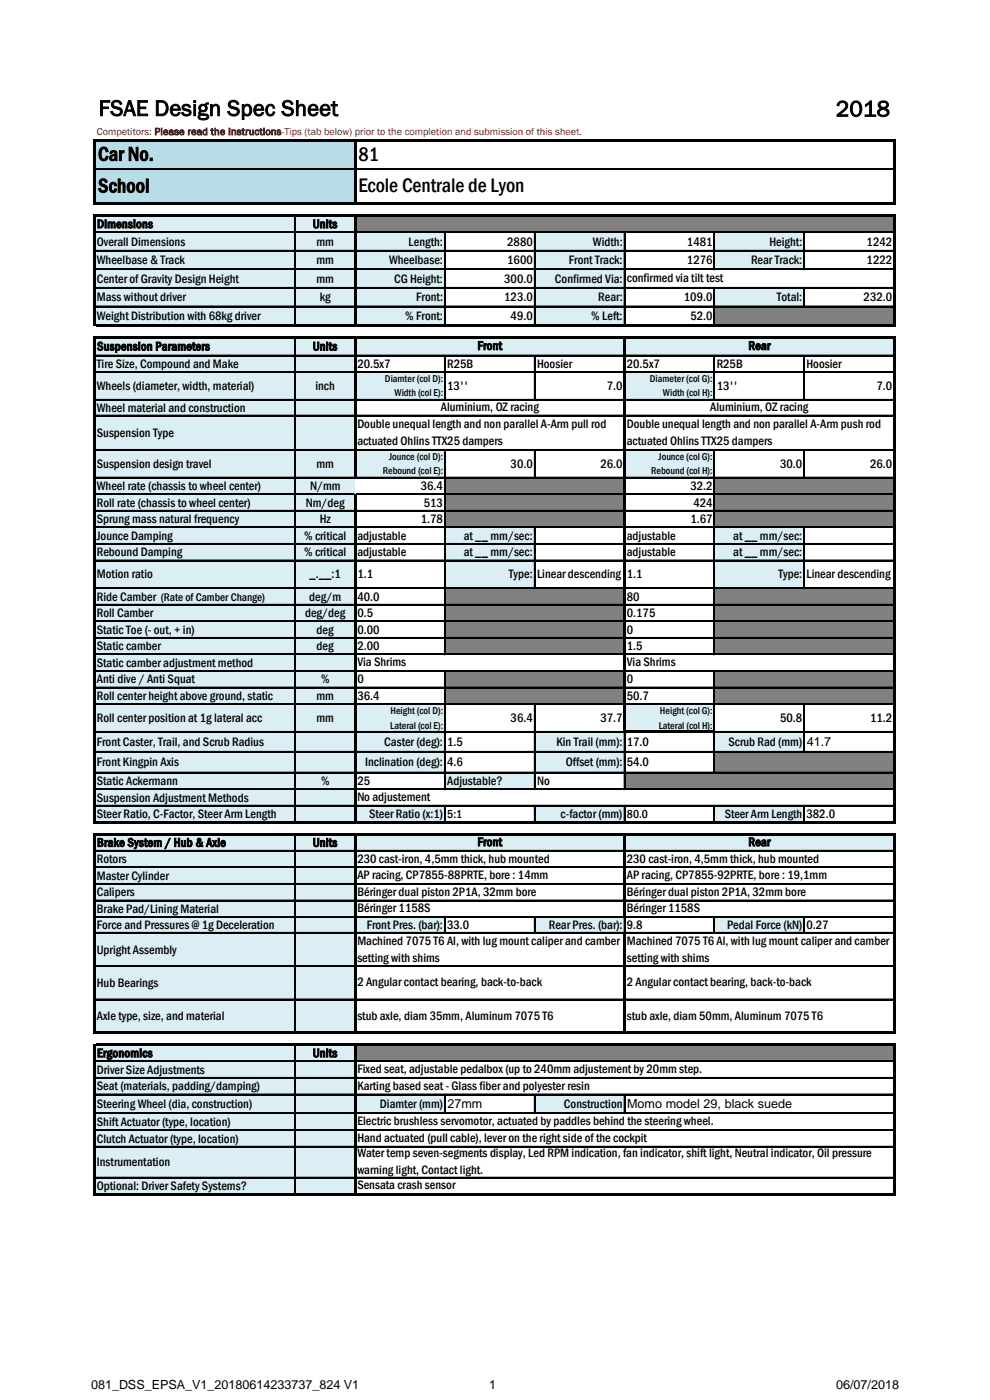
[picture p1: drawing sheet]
<svg xmlns="http://www.w3.org/2000/svg" width="276mm" height="391mm" viewBox="0 0 276 391" stroke-linecap="round" stroke-linejoin="round" font-family="sans-serif">
<defs><g id="words">
<g font-size="6.3">
<text x="27.5" y="32.3">FSAE Design Spec Sheet</text>
<text x="233.3" y="32.5">2018</text>
</g>
<g font-size="5.6">
<text x="27.4" y="44.8">Car No.</text>
<text x="100" y="44.8">81</text>
<text x="27.4" y="53.7">School</text>
<text x="100" y="53.7">Ecole Centrale de Lyon</text>
</g>
<g font-size="3.5">
<text x="27.1" y="63.7">Dimensions</text>
<text x="87.3" y="63.7">Units</text>
<text x="27" y="68.6">Overall Dimensions</text>
<text x="88.3" y="68.6">mm</text>
<text x="114" y="68.6">Length:</text>
<text x="141.6" y="68.6">2880</text>
<text x="165.5" y="68.6">Width:</text>
<text x="191.7" y="68.6">1481</text>
<text x="214.7" y="68.6">Height:</text>
<text x="241.9" y="68.6">1242</text>
<text x="27" y="73.8">Wheelbase &amp; Track</text>
<text x="88.3" y="73.8">mm</text>
<text x="108.6" y="73.8">Wheelbase:</text>
<text x="141.6" y="73.8">1600</text>
<text x="158.8" y="73.8">Front Track:</text>
<text x="191.7" y="73.8">1276</text>
<text x="209.6" y="73.8">Rear Track:</text>
<text x="241.9" y="73.8">1222</text>
<text x="27" y="78.9">Center of Gravity Design Height</text>
<text x="88.3" y="78.9">mm</text>
<text x="110" y="78.9">CG Height:</text>
<text x="140.7" y="78.9">300.0</text>
<text x="154.9" y="78.9">Confirmed Via:</text>
<text x="174.9" y="78.8">confirmed via tilt test</text>
<text x="27" y="84.1">Mass without driver</text>
<text x="27" y="89.3">Weight Distribution with 68kg driver</text>
<text x="89.2" y="84.1">kg</text>
<text x="113.1" y="89.3">% Front:</text>
<text x="116.2" y="84.1">Front:</text>
<text x="140.7" y="84.1">123.0</text>
<text x="142.5" y="89.3">49.0</text>
<text x="165" y="89.3">% Left:</text>
<text x="167" y="84.1">Rear:</text>
<text x="190.9" y="84.1">109.0</text>
<text x="192.7" y="89.3">52.0</text>
<text x="216.8" y="84.1">Total:</text>
<text x="241" y="84.1">232.0</text>
<text x="27.1" y="97.8">Suspension Parameters</text>
<text x="87.3" y="97.8">Units</text>
<text x="133.3" y="97.7">Front</text>
<text x="208.9" y="97.7">Rear</text>
<text x="27" y="102.7">Tire Size, Compound and Make</text>
<text x="99.7" y="102.7">20.5x7</text>
<text x="124.8" y="102.7">R25B</text>
<text x="149.9" y="102.7">Hoosier</text>
<text x="174.9" y="102.7">20.5x7</text>
<text x="200" y="102.7">R25B</text>
<text x="225.1" y="102.7">Hoosier</text>
<text x="27" y="108.9">Wheels (diameter, width, material)</text>
<text x="88" y="108.9">inch</text>
<text x="124.8" y="108.9">13''</text>
<text x="169.4" y="108.9">7.0</text>
<text x="200" y="108.9">13''</text>
<text x="244.6" y="108.9">7.0</text>
<text x="27" y="115">Wheel material and construction</text>
<text x="99.7" y="119.4">Double unequal length and non parallel A-Arm pull rod</text>
<text x="123" y="114.8">Aluminium, OZ racing</text>
<text x="174.9" y="119.4">Double unequal length and non parallel A-Arm push rod</text>
<text x="198.2" y="114.8">Aluminium, OZ racing</text>
<text x="27" y="121.9">Suspension Type</text>
<text x="99.7" y="124.2">actuated Ohlins TTX25 dampers</text>
<text x="174.9" y="124.2">actuated Ohlins TTX25 dampers</text>
<text x="27" y="130.6">Suspension design travel</text>
<text x="88.3" y="130.6">mm</text>
<text x="142.5" y="130.6">30.0</text>
<text x="167.6" y="130.6">26.0</text>
<text x="217.7" y="130.6">30.0</text>
<text x="242.8" y="130.6">26.0</text>
<text x="27" y="136.8">Wheel rate (chassis to wheel center)</text>
<text x="86.5" y="136.8">N/mm</text>
<text x="117.4" y="136.8">36.4</text>
<text x="192.7" y="136.8">32.2</text>
<text x="27" y="141.5">Roll rate (chassis to wheel center)</text>
<text x="85.4" y="141.5">Nm/deg</text>
<text x="118.3" y="141.5">513</text>
<text x="193.5" y="141.5">424</text>
<text x="27" y="146.1">Sprung mass natural frequency</text>
<text x="89.2" y="146.1">Hz</text>
<text x="117.4" y="146.1">1.78</text>
<text x="192.7" y="146.1">1.67</text>
<text x="27" y="150.7">Jounce Damping</text>
<text x="27" y="155.3">Rebound Damping</text>
<text x="84.9" y="150.7">% critical</text>
<text x="84.9" y="155.3">% critical</text>
<text x="99.7" y="150.7">adjustable</text>
<text x="99.7" y="155.3">adjustable</text>
<text x="129.4" y="150.7">at __ mm/sec:</text>
<text x="129.4" y="155.3">at __ mm/sec:</text>
<text x="174.9" y="150.7">adjustable</text>
<text x="174.9" y="155.3">adjustable</text>
<text x="204.6" y="150.7">at __ mm/sec:</text>
<text x="204.6" y="155.3">at __ mm/sec:</text>
<text x="27" y="161.5">Motion ratio</text>
<text x="86.4" y="161.5">_.__:1</text>
<text x="99.7" y="161.5">1.1</text>
<text x="142" y="161.5">Type:</text>
<text x="149.9" y="161.5">Linear descending</text>
<text x="174.9" y="161.5">1.1</text>
<text x="217.2" y="161.5">Type:</text>
<text x="225.1" y="161.5">Linear descending</text>
<text x="27" y="167.7">Ride Camber (Rate of Camber Change)</text>
<text x="86.3" y="167.7">deg/m</text>
<text x="99.7" y="167.7">40.0</text>
<text x="174.9" y="167.7">80</text>
<text x="27" y="172.3">Roll Camber</text>
<text x="85.1" y="172.3">deg/deg</text>
<text x="99.7" y="172.3">0.5</text>
<text x="174.9" y="172.3">0.175</text>
<text x="27" y="176.9">Static Toe (- out, + in)</text>
<text x="88.4" y="176.9">deg</text>
<text x="99.7" y="176.9">0.00</text>
<text x="174.9" y="176.9">0</text>
<text x="27" y="181.6">Static camber</text>
<text x="88.4" y="181.6">deg</text>
<text x="99.7" y="181.6">2.00</text>
<text x="174.9" y="181.6">1.5</text>
<text x="27" y="186.2">Static camber adjustment method</text>
<text x="27" y="190.8">Anti dive / Anti Squat</text>
<text x="89.6" y="190.8">%</text>
<text x="99.7" y="190.8">0</text>
<text x="99.7" y="186">Via Shrims</text>
<text x="174.9" y="190.8">0</text>
<text x="174.9" y="186">Via Shrims</text>
<text x="27" y="195.4">Roll center height above ground, static</text>
<text x="88.3" y="195.4">mm</text>
<text x="99.7" y="195.4">36.4</text>
<text x="174.9" y="195.4">50.7</text>
<text x="27" y="201.6">Roll center position at 1g lateral acc</text>
<text x="88.3" y="201.6">mm</text>
<text x="142.5" y="201.6">36.4</text>
<text x="167.6" y="201.6">37.7</text>
<text x="217.7" y="201.6">50.8</text>
<text x="242.8" y="201.6">11.2</text>
<text x="27" y="208.2">Front Caster, Trail, and Scrub Radius</text>
<text x="107.3" y="208.2">Caster (deg):</text>
<text x="124.8" y="208.2">1.5</text>
<text x="155.3" y="208.2">Kin Trail (mm):</text>
<text x="174.9" y="208.2">17.0</text>
<text x="203.3" y="208.2">Scrub Rad (mm)</text>
<text x="225.1" y="208.4">41.7</text>
<text x="27" y="213.9">Front Kingpin Axis</text>
<text x="101.9" y="213.9">Inclination (deg):</text>
<text x="124.8" y="213.9">4.6</text>
<text x="157.9" y="213.9">Offset (mm):</text>
<text x="174.9" y="213.9">54.0</text>
<text x="27" y="219.2">Static Ackermann</text>
<text x="89.6" y="219.2">%</text>
<text x="99.7" y="219.2">25</text>
<text x="124.8" y="219.2">Adjustable?</text>
<text x="149.9" y="219.2">No</text>
<text x="27" y="223.8">Suspension Adjustment Methods</text>
<text x="99.7" y="223.6">No adjustement</text>
<text x="27" y="228.4">Steer Ratio, C-Factor, Steer Arm Length</text>
<text x="103" y="228.4">Steer Ratio (x:1)</text>
<text x="156.4" y="228.4">c-factor (mm)</text>
<text x="202.2" y="228.4">Steer Arm Length</text>
<text x="225.1" y="228.4">382.0</text>
<text x="27.1" y="236.4">Brake System / Hub &amp; Axle</text>
<text x="87.3" y="236.4">Units</text>
<text x="133.3" y="236.2">Front</text>
<text x="208.9" y="236.2">Rear</text>
<text x="27" y="241">Rotors</text>
<text x="27" y="245.6">Master Cylinder</text>
<text x="99.7" y="245.5">AP racing, CP7855-88PRTE, bore : 14mm</text>
<text x="99.7" y="240.8">230 cast-iron, 4,5mm thick, hub mounted</text>
<text x="174.9" y="240.8">230 cast-iron, 4,5mm thick, hub mounted</text>
<text x="174.9" y="245.5">AP racing, CP7855-92PRTE, bore : 19,1mm</text>
<text x="27" y="250.3">Calipers</text>
<text x="99.7" y="250.1">Béringer dual piston 2P1A, 32mm bore</text>
<text x="174.9" y="250.1">Béringer dual piston 2P1A, 32mm bore</text>
<text x="27" y="254.9">Brake Pad/Lining Material</text>
<text x="99.7" y="254.7">Béringer 1158S</text>
<text x="174.9" y="254.7">Béringer 1158S</text>
<text x="27" y="259.4">Force and Pressures @ 1g Deceleration</text>
<text x="99.7" y="263.7">Machined 7075 T6 Al, with lug mount caliper and camber</text>
<text x="102.3" y="259.4">Front Pres. (bar):</text>
<text x="124.8" y="259.4">33.0</text>
<text x="153.2" y="259.4">Rear Pres. (bar):</text>
<text x="174.9" y="259.4">9.8</text>
<text x="174.9" y="263.7">Machined 7075 T6 Al, with lug mount caliper and camber</text>
<text x="202.9" y="259.4">Pedal Force (kN)</text>
<text x="225.1" y="259.4">0.27</text>
<text x="27" y="266.2">Upright Assembly</text>
<text x="99.7" y="268.5">setting with shims</text>
<text x="174.9" y="268.5">setting with shims</text>
<text x="27" y="275.5">Hub Bearings</text>
<text x="99.7" y="275.4">2 Angular contact bearing, back-to-back</text>
<text x="174.9" y="275.4">2 Angular contact bearing, back-to-back</text>
<text x="27" y="284.8">Axle type, size, and material</text>
<text x="99.7" y="284.7">stub axle, diam 35mm, Aluminum 7075 T6</text>
<text x="174.9" y="284.7">stub axle, diam 50mm, Aluminum 7075 T6</text>
<text x="27" y="299.8">Driver Size Adjustments</text>
<text x="27.1" y="295.1">Ergonomics</text>
<text x="87.3" y="295.1">Units</text>
<text x="99.7" y="299.6">Fixed seat, adjustable pedalbox (up to 240mm adjustement by 20mm step.</text>
<text x="27" y="304.4">Seat (materials, padding/damping)</text>
<text x="99.7" y="304.2">Karting based seat - Glass fiber and polyester resin</text>
<text x="27" y="309.3">Steering Wheel (dia, construction)</text>
<text x="106" y="309.3">Diamter (mm)</text>
<text x="124.9" y="309.4">27mm</text>
<text x="157.4" y="309.3">Construction</text>
<text x="175" y="309.2">Momo model 29, black suede</text>
<text x="27" y="314.3">Shift Actuator (type, location)</text>
<text x="99.7" y="314.2">Electric brushless servomotor, actuated by paddles behind the steering wheel.</text>
<text x="27" y="319">Clutch Actuator (type, location)</text>
<text x="99.7" y="318.8">Hand actuated (pull cable), lever on the right side of the cockpit</text>
<text x="99.7" y="323.1">Water temp seven-segments display, Led RPM indication, fan indicator, shift light, Neutral indicator, Oil pressure</text>
<text x="27" y="325.6">Instrumentation</text>
<text x="99.7" y="327.9">warning light, Contact light.</text>
<text x="27" y="332.3">Optional: Driver Safety Systems?</text>
<text x="99.7" y="332.1">Sensata crash sensor</text>
<text x="25.4" y="387.8">081_DSS_EPSA_V1_20180614233737_824 V1</text>
<text x="136.5" y="387.8">1</text>
<text x="233.3" y="387.8">06/07/2018</text>
</g>
<g font-size="3.3">
<text x="124.8" y="228.4">5:1</text>
<text x="174.9" y="228.4">80.0</text>
</g>
<text font-size="2.8" fill="#800000" x="27" y="37.7">Competitors: Please read the Instructions-Tips (tab below) prior to the completion and submission of this sheet.</text>
<g font-size="2.8">
<text x="107.4" y="106.7">Diamter (col D):</text>
<text x="181.3" y="106.7">Diameter (col G):</text>
<text x="110.1" y="110.7">Width (col E):</text>
<text x="185" y="110.7">Width (col H):</text>
<text x="108.6" y="128.5">Jounce (col D):</text>
<text x="183.8" y="128.5">Jounce (col G):</text>
<text x="106.8" y="132.4">Rebound (col E):</text>
<text x="181.7" y="132.4">Rebound (col H):</text>
<text x="108.9" y="203.4">Lateral (col E):</text>
<text x="109" y="199.4">Height (col D):</text>
<text x="183.8" y="203.4">Lateral (col H):</text>
<text x="184.2" y="199.4">Height (col G):</text>
</g>
</g></defs>
<path d="M26.5 39.2h72.7v17.7h-72.7z" fill-rule="evenodd" fill="#b7dee8"/>
<path d="M26.5 60.2h72.7v4.7h-72.7z" fill-rule="evenodd" fill="#daeef3"/>
<path d="M99.1 60.2h150.5v4.7h-150.5z" fill-rule="evenodd" fill="#808080"/>
<g fill="#daeef3">
<path d="M26.5 64.8h97.7v10.5h-97.7z" fill-rule="evenodd"/>
<path d="M149.3 64.8h25.1v10.5h-25.1z" fill-rule="evenodd"/>
<path d="M199.4 64.8h25.1v10.5h-25.1z" fill-rule="evenodd"/>
<path d="M26.5 75.2h97.7v10.4h-97.7z" fill-rule="evenodd"/>
<path d="M149.3 75.2h25.1v10.4h-25.1z" fill-rule="evenodd"/>
<path d="M199.4 80.4h25.1v5.2h-25.1z" fill-rule="evenodd"/>
<path d="M26.5 85.6h97.7v5.2h-97.7z" fill-rule="evenodd"/>
<path d="M149.3 85.6h25.1v5.2h-25.1z" fill-rule="evenodd"/>
</g>
<path d="M199.4 85.6h50.2v5.2h-50.2z" fill-rule="evenodd" fill="#808080"/>
<g fill="#daeef3">
<path d="M26.5 94.1h223.1v5.2h-223.1z" fill-rule="evenodd"/>
<path d="M26.5 99.3h72.7v4.7h-72.7z" fill-rule="evenodd"/>
<path d="M26.5 103.9h97.7v7.8h-97.7z" fill-rule="evenodd"/>
<path d="M174.3 103.9h25.2v7.8h-25.2z" fill-rule="evenodd"/>
<path d="M26.5 111.6h72.7v14.1h-72.7z" fill-rule="evenodd"/>
<path d="M26.5 125.6h97.7v7.8h-97.7z" fill-rule="evenodd"/>
<path d="M174.3 125.6h25.2v7.8h-25.2z" fill-rule="evenodd"/>
<path d="M26.5 133.4h72.7v13.9h-72.7z" fill-rule="evenodd"/>
</g>
<g fill="#808080">
<path d="M124.2 133.4h50.2v13.9h-50.2z" fill-rule="evenodd"/>
<path d="M199.4 133.4h50.2v13.9h-50.2z" fill-rule="evenodd"/>
</g>
<g fill="#daeef3">
<path d="M26.5 147.2h72.7v17.1h-72.7z" fill-rule="evenodd"/>
<path d="M124.2 147.2h25.1v17.1h-25.1z" fill-rule="evenodd"/>
<path d="M199.4 147.2h25.1v17.1h-25.1z" fill-rule="evenodd"/>
<path d="M26.5 164.2h72.7v18.6h-72.7z" fill-rule="evenodd"/>
</g>
<g fill="#808080">
<path d="M124.2 164.2h50.2v18.6h-50.2z" fill-rule="evenodd"/>
<path d="M199.4 164.2h50.2v18.6h-50.2z" fill-rule="evenodd"/>
</g>
<path d="M26.5 182.7h72.7v14h-72.7z" fill-rule="evenodd" fill="#daeef3"/>
<g fill="#808080">
<path d="M124.2 187.3h50.2v9.4h-50.2z" fill-rule="evenodd"/>
<path d="M199.4 187.3h50.2v9.4h-50.2z" fill-rule="evenodd"/>
</g>
<g fill="#daeef3">
<path d="M26.5 196.6h97.7v7.8h-97.7z" fill-rule="evenodd"/>
<path d="M174.3 196.6h25.2v7.8h-25.2z" fill-rule="evenodd"/>
<path d="M26.5 204.3h97.7v5.7h-97.7z" fill-rule="evenodd"/>
<path d="M149.3 204.3h25.1v5.7h-25.1z" fill-rule="evenodd"/>
<path d="M199.4 204.3h25.1v5.7h-25.1z" fill-rule="evenodd"/>
<path d="M26.5 209.9h97.7v5.9h-97.7z" fill-rule="evenodd"/>
<path d="M149.3 209.9h25.1v5.9h-25.1z" fill-rule="evenodd"/>
</g>
<path d="M199.4 209.9h50.2v5.9h-50.2z" fill-rule="evenodd" fill="#808080"/>
<g fill="#daeef3">
<path d="M26.5 215.7h72.7v4.7h-72.7z" fill-rule="evenodd"/>
<path d="M124.2 215.7h25.1v4.7h-25.1z" fill-rule="evenodd"/>
</g>
<path d="M174.3 215.7h75.3v4.7h-75.3z" fill-rule="evenodd" fill="#808080"/>
<g fill="#daeef3">
<path d="M26.5 220.3h72.7v4.7h-72.7z" fill-rule="evenodd"/>
<path d="M26.5 225h97.7v4.6h-97.7z" fill-rule="evenodd"/>
<path d="M149.3 225h25.1v4.6h-25.1z" fill-rule="evenodd"/>
<path d="M199.4 225h25.1v4.6h-25.1z" fill-rule="evenodd"/>
<path d="M26.5 232.9h223.1v4.7h-223.1z" fill-rule="evenodd"/>
<path d="M26.5 237.5h72.7v18.6h-72.7z" fill-rule="evenodd"/>
<path d="M26.5 256h97.7v4.5h-97.7z" fill-rule="evenodd"/>
<path d="M149.3 256h25.1v4.5h-25.1z" fill-rule="evenodd"/>
<path d="M199.4 256h25.1v4.5h-25.1z" fill-rule="evenodd"/>
<path d="M26.5 260.4h72.7v9.4h-72.7z" fill-rule="evenodd"/>
</g>
<path d="M99.1 260.4h150.5v9.4h-150.5z" fill-rule="evenodd" fill="#fff"/>
<g fill="#daeef3">
<path d="M26.5 269.7h72.7v18.7h-72.7z" fill-rule="evenodd"/>
<path d="M26.5 291.7h72.7v4.7h-72.7z" fill-rule="evenodd"/>
</g>
<path d="M99.1 291.7h150.5v4.7h-150.5z" fill-rule="evenodd" fill="#808080"/>
<path d="M26.5 296.3h72.7v9.3h-72.7z" fill-rule="evenodd" fill="#daeef3"/>
<path d="M99.1 300.9h150.5v4.7h-150.5z" fill-rule="evenodd" fill="#fff"/>
<g fill="#daeef3">
<path d="M26.5 305.6h97.7v5.2h-97.7z" fill-rule="evenodd"/>
<path d="M149.3 305.6h25.1v5.2h-25.1z" fill-rule="evenodd"/>
<path d="M26.5 310.8h72.7v22.7h-72.7z" fill-rule="evenodd"/>
</g>
<g fill="none" stroke="#000" stroke-width=".28">
<path d="M26.8 47.1h71.9M99.5 47.1h149.7M26.8 64.7h71.9M26.8 69.9h71.9M26.8 75.1h71.9M82.3 60.6v29.8M99.5 64.7h149.7M99.5 69.9h149.7M99.5 75.1h149.7M124 65v25.4M149.1 65v25.4M174.2 65v25.4"/>
<path d="M199.3 65v10.3M224.3 65v10.3M26.8 80.2h71.9M26.8 85.4h71.9M26.8 99.1h71.9M82.3 94.5v134.7M99.5 80.2h149.7M99.5 85.4h149.7M99.5 99.1h74.5M124 99.5v12.3M149.1 99.5v12.3M174.7 99.1h74.5"/>
<path d="M199.3 80.6v9.8M199.3 99.5v12.3M224.3 80.6v5.1M224.3 99.5v12.3M26.8 103.8h71.9M26.8 111.5h71.9M26.8 115.9h71.9M99.5 103.8h74.5M99.5 111.5h74.5M99.5 115.9h74.5M174.7 103.8h74.5M174.7 111.5h74.5"/>
<path d="M174.7 115.9h74.5M26.8 125.5h71.9M26.8 133.2h71.9M26.8 137.9h71.9M99.5 125.5h74.5M99.5 133.2h74.5M99.5 137.9h74.5M124 125.8v57.1M149.1 125.8v7.7M174.7 125.5h74.5M174.7 133.2h74.5M174.7 137.9h74.5"/>
<path d="M199.3 125.8v57.1M224.3 125.8v7.7M26.8 142.5h71.9M26.8 147.1h71.9M26.8 151.7h71.9M26.8 156.4h71.9M99.5 142.5h74.5M99.5 147.1h74.5M99.5 151.7h74.5M99.5 156.4h74.5M149.1 147.4v17M174.7 142.5h74.5"/>
<path d="M174.7 147.1h74.5M174.7 151.7h74.5M174.7 156.4h74.5M224.3 147.4v17M26.8 164.1h71.9M26.8 168.7h71.9M26.8 173.3h71.9M26.8 178h71.9M99.5 164.1h74.5M99.5 168.7h74.5M99.5 173.3h74.5M99.5 178h74.5"/>
<path d="M174.7 164.1h74.5M174.7 168.7h74.5M174.7 173.3h74.5M174.7 178h74.5M26.8 182.6h71.9M26.8 187.2h71.9M26.8 191.8h71.9M26.8 196.5h71.9M99.5 182.6h74.5M99.5 187.2h74.5M99.5 191.8h74.5M99.5 196.5h74.5"/>
<path d="M124 187.5v33M149.1 196.8v23.7M174.7 182.6h74.5M174.7 187.2h74.5M174.7 191.8h74.5M174.7 196.5h74.5M199.3 187.5v16.5M224.3 196.8v13.3M26.8 204.2h71.9M26.8 209.8h71.9M26.8 215.6h71.9M99.5 204.2h74.5"/>
<path d="M99.5 209.8h149.7M99.5 215.6h149.7M174.2 204.7v15.8M199.3 204.7v11.2M199.6 204.2h49.6M26.8 220.2h71.9M26.8 224.8h71.9M26.8 237.4h71.9M82.3 233.3v54.7M99.5 220.2h149.7M99.5 224.8h149.7M99.5 237.4h74.5"/>
<path d="M124 225.1v4.1M149.1 225.1v4.1M174.2 225.1v4.1M174.7 237.4h74.5M199.3 225.1v4.1M224.3 225.1v4.1M26.8 242h71.9M26.8 246.7h71.9M26.8 251.3h71.9M26.8 255.9h71.9M99.5 242h74.5M99.5 246.7h74.5"/>
<path d="M99.5 251.3h74.5M99.5 255.9h74.5M124 256.2v4.4M149.1 256.2v4.4M174.2 256.2v4.1M174.7 242h74.5M174.7 246.7h74.5M174.7 251.3h74.5M174.7 255.9h74.5M199.3 256.2v4.4M224.3 256.2v4.4M26.8 260.3h71.9"/>
<path d="M26.8 269.6h71.9M26.8 278.9h71.9M99.5 260.3h74.5M99.5 269.6h74.5M99.5 278.9h74.5M174.7 260.3h74.5M174.7 269.6h74.5M174.7 278.9h74.5M26.8 296.2h71.9M82.3 292.1v41M99.5 296.2h149.7M26.8 300.8h71.9"/>
<path d="M26.8 305.4h71.9M26.8 310.6h71.9M26.8 315.4h71.9M99.5 300.8h149.7M99.5 305.4h149.7M99.5 310.6h149.7M99.5 315.4h149.7M124 305.8v5.1M149.1 305.8v5.1M174.2 305.8v5.1M26.8 320h71.9M26.8 328.7h71.9"/>
<path d="M99.5 320h149.7M99.5 328.7h149.7"/>
</g>
<g fill="none" stroke="#000" stroke-width=".33">
<path d="M26.7 47.2h72.1M99.4 47.2h149.8M26.7 64.8h72.1M26.7 70h72.1M26.7 75.2h72.1M82.4 60.6v29.8M99.4 64.8h149.8M99.4 70h149.8M99.4 75.2h149.8M124.2 65v25.4M149.3 65v25.4M174.3 65v25.4"/>
<path d="M199.4 65v10.4M224.5 65v10.4M26.7 80.4h72.1M26.7 85.6h72.1M26.7 99.3h72.1M82.4 94.4v134.8M99.4 80.4h149.8M99.4 85.6h149.8M99.4 99.3h74.6M124.2 99.4v12.4M149.3 99.4v12.4M174.7 99.3h74.5"/>
<path d="M199.4 80.6v9.8M199.4 99.4v12.4M224.5 80.6v5.1M224.5 99.4v12.4M26.7 103.9h72.1M26.7 111.6h72.1M26.7 116h72.1M99.4 103.9h74.6M99.4 111.6h74.6M99.4 116h74.6M174.7 103.9h74.5M174.7 111.6h74.5"/>
<path d="M174.7 116h74.5M26.7 125.6h72.1M26.7 133.4h72.1M26.7 138h72.1M99.4 125.6h74.6M99.4 133.4h74.6M99.4 138h74.6M124.2 125.8v57.1M149.3 125.8v7.7M174.7 125.6h74.5M174.7 133.4h74.5M174.7 138h74.5"/>
<path d="M199.4 125.8v57.1M224.5 125.8v7.7M26.7 142.6h72.1M26.7 147.2h72.1M26.7 151.9h72.1M26.7 156.5h72.1M99.4 142.6h74.6M99.4 147.2h74.6M99.4 151.9h74.6M99.4 156.5h74.6M149.3 147.4v17M174.7 142.6h74.5"/>
<path d="M174.7 147.2h74.5M174.7 151.9h74.5M174.7 156.5h74.5M224.5 147.4v17M26.7 164.2h72.1M26.7 168.9h72.1M26.7 173.5h72.1M26.7 178.1h72.1M99.4 164.2h74.6M99.4 168.9h74.6M99.4 173.5h74.6M99.4 178.1h74.6"/>
<path d="M174.7 164.2h74.5M174.7 168.9h74.5M174.7 173.5h74.5M174.7 178.1h74.5M26.7 182.7h72.1M26.7 187.3h72.1M26.7 192h72.1M26.7 196.6h72.1M99.4 182.7h74.6M99.4 187.3h74.6M99.4 192h74.6M99.4 196.6h74.6"/>
<path d="M124.2 187.5v33M149.3 196.8v23.7M174.7 182.7h74.5M174.7 187.3h74.5M174.7 192h74.5M174.7 196.6h74.5M199.4 187.5v16.5M224.5 196.8v13.3M26.7 204.3h72.1M26.7 209.9h72.1M26.7 215.7h72.1M99.4 204.3h74.6"/>
<path d="M99.4 209.9h149.8M99.4 215.7h149.8M174.3 204.7v15.8M199.4 204.7v11.2M199.6 204.3h49.6M26.7 220.3h72.1M26.7 225h72.1M26.7 237.5h72.1M82.4 233.3v54.7M99.4 220.3h149.8M99.4 225h149.8M99.4 237.5h74.6"/>
<path d="M124.2 225.1v4.1M149.3 225.1v4.1M174.3 225.1v4.1M174.7 237.5h74.5M199.4 225.1v4.1M224.5 225.1v4.1M26.7 242.2h72.1M26.7 246.8h72.1M26.7 251.4h72.1M26.7 256h72.1M99.4 242.2h74.6M99.4 246.8h74.6"/>
<path d="M99.4 251.4h74.6M99.4 256h74.6M124.2 256.2v4.4M149.3 256.2v4.4M174.3 256.2v4.1M174.7 242.2h74.5M174.7 246.8h74.5M174.7 251.4h74.5M174.7 256h74.5M199.4 256.2v4.4M224.5 256.2v4.4M26.7 260.4h72.1"/>
<path d="M26.7 269.8h72.1M26.7 279h72.1M99.4 260.4h74.6M99.4 269.8h74.6M99.4 279h74.6M174.7 260.4h74.5M174.7 269.8h74.5M174.7 279h74.5M26.7 296.3h72.1M82.4 292v41.1M99.4 296.3h149.8M26.7 300.9h72.1"/>
<path d="M26.7 305.6h72.1M26.7 310.8h72.1M26.7 315.5h72.1M99.4 300.9h149.8M99.4 305.6h149.8M99.4 310.8h149.8M99.4 315.5h149.8M124.2 305.7v5.2M149.3 305.7v5.2M174.3 305.7v5.2M26.7 320.2h72.1M26.7 328.8h72.1"/>
<path d="M99.4 320.2h149.8M99.4 328.8h149.8"/>
</g>
<g fill="#000">
<path d="M26.7 38.9h223.2v.7h-223.2z" fill-rule="evenodd"/>
<path d="M26.1 38.9h.6v18.3h-.6z" fill-rule="evenodd"/>
<path d="M26.7 56.5h223.2v.7h-223.2z" fill-rule="evenodd"/>
<path d="M98.8 39.6h.6v17.6h-.6z" fill-rule="evenodd"/>
<path d="M249.2 39.6h.7v17.6h-.7z" fill-rule="evenodd"/>
<path d="M26.7 59.9h223.2v.7h-223.2z" fill-rule="evenodd"/>
<path d="M26.1 59.9h.6v31.2h-.6z" fill-rule="evenodd"/>
<path d="M26.7 90.4h223.2v.7h-223.2z" fill-rule="evenodd"/>
<path d="M26.7 93.8h223.2v.6h-223.2z" fill-rule="evenodd"/>
<path d="M98.8 60.6h.6v30.5h-.6z" fill-rule="evenodd"/>
<path d="M249.2 60.6h.7v30.5h-.7z" fill-rule="evenodd"/>
<path d="M98.8 94.4h.6v39.1h-.6z" fill-rule="evenodd"/>
<path d="M174 94.4h.7v110.3h-.7z" fill-rule="evenodd"/>
<path d="M174.7 204h24.9v.7h-24.9z" fill-rule="evenodd"/>
<path d="M26.1 93.8h.6v136.1h-.6z" fill-rule="evenodd"/>
<path d="M26.7 229.2h223.2v.7h-223.2z" fill-rule="evenodd"/>
<path d="M26.7 232.6h223.2v.7h-223.2z" fill-rule="evenodd"/>
<path d="M98.8 137.8h.6v92.1h-.6z" fill-rule="evenodd"/>
<path d="M249.2 94.4h.7v135.5h-.7z" fill-rule="evenodd"/>
<path d="M174 233.3h.7v22.9h-.7z" fill-rule="evenodd"/>
<path d="M26.1 232.6h.6v56.1h-.6z" fill-rule="evenodd"/>
<path d="M26.7 288h223.2v.7h-223.2z" fill-rule="evenodd"/>
<path d="M26.7 291.4h223.2v.6h-223.2z" fill-rule="evenodd"/>
<path d="M98.8 233.3h.6v55.4h-.6z" fill-rule="evenodd"/>
<path d="M174 260.3h.7v28.4h-.7z" fill-rule="evenodd"/>
<path d="M249.2 233.3h.7v55.4h-.7z" fill-rule="evenodd"/>
<path d="M26.1 291.4h.6v42.4h-.6z" fill-rule="evenodd"/>
<path d="M26.7 333.1h223.2v.7h-223.2z" fill-rule="evenodd"/>
<path d="M98.8 292h.6v41.8h-.6z" fill-rule="evenodd"/>
<path d="M249.2 292h.7v41.8h-.7z" fill-rule="evenodd"/>
</g>
<use href="#words"/>
</svg>
